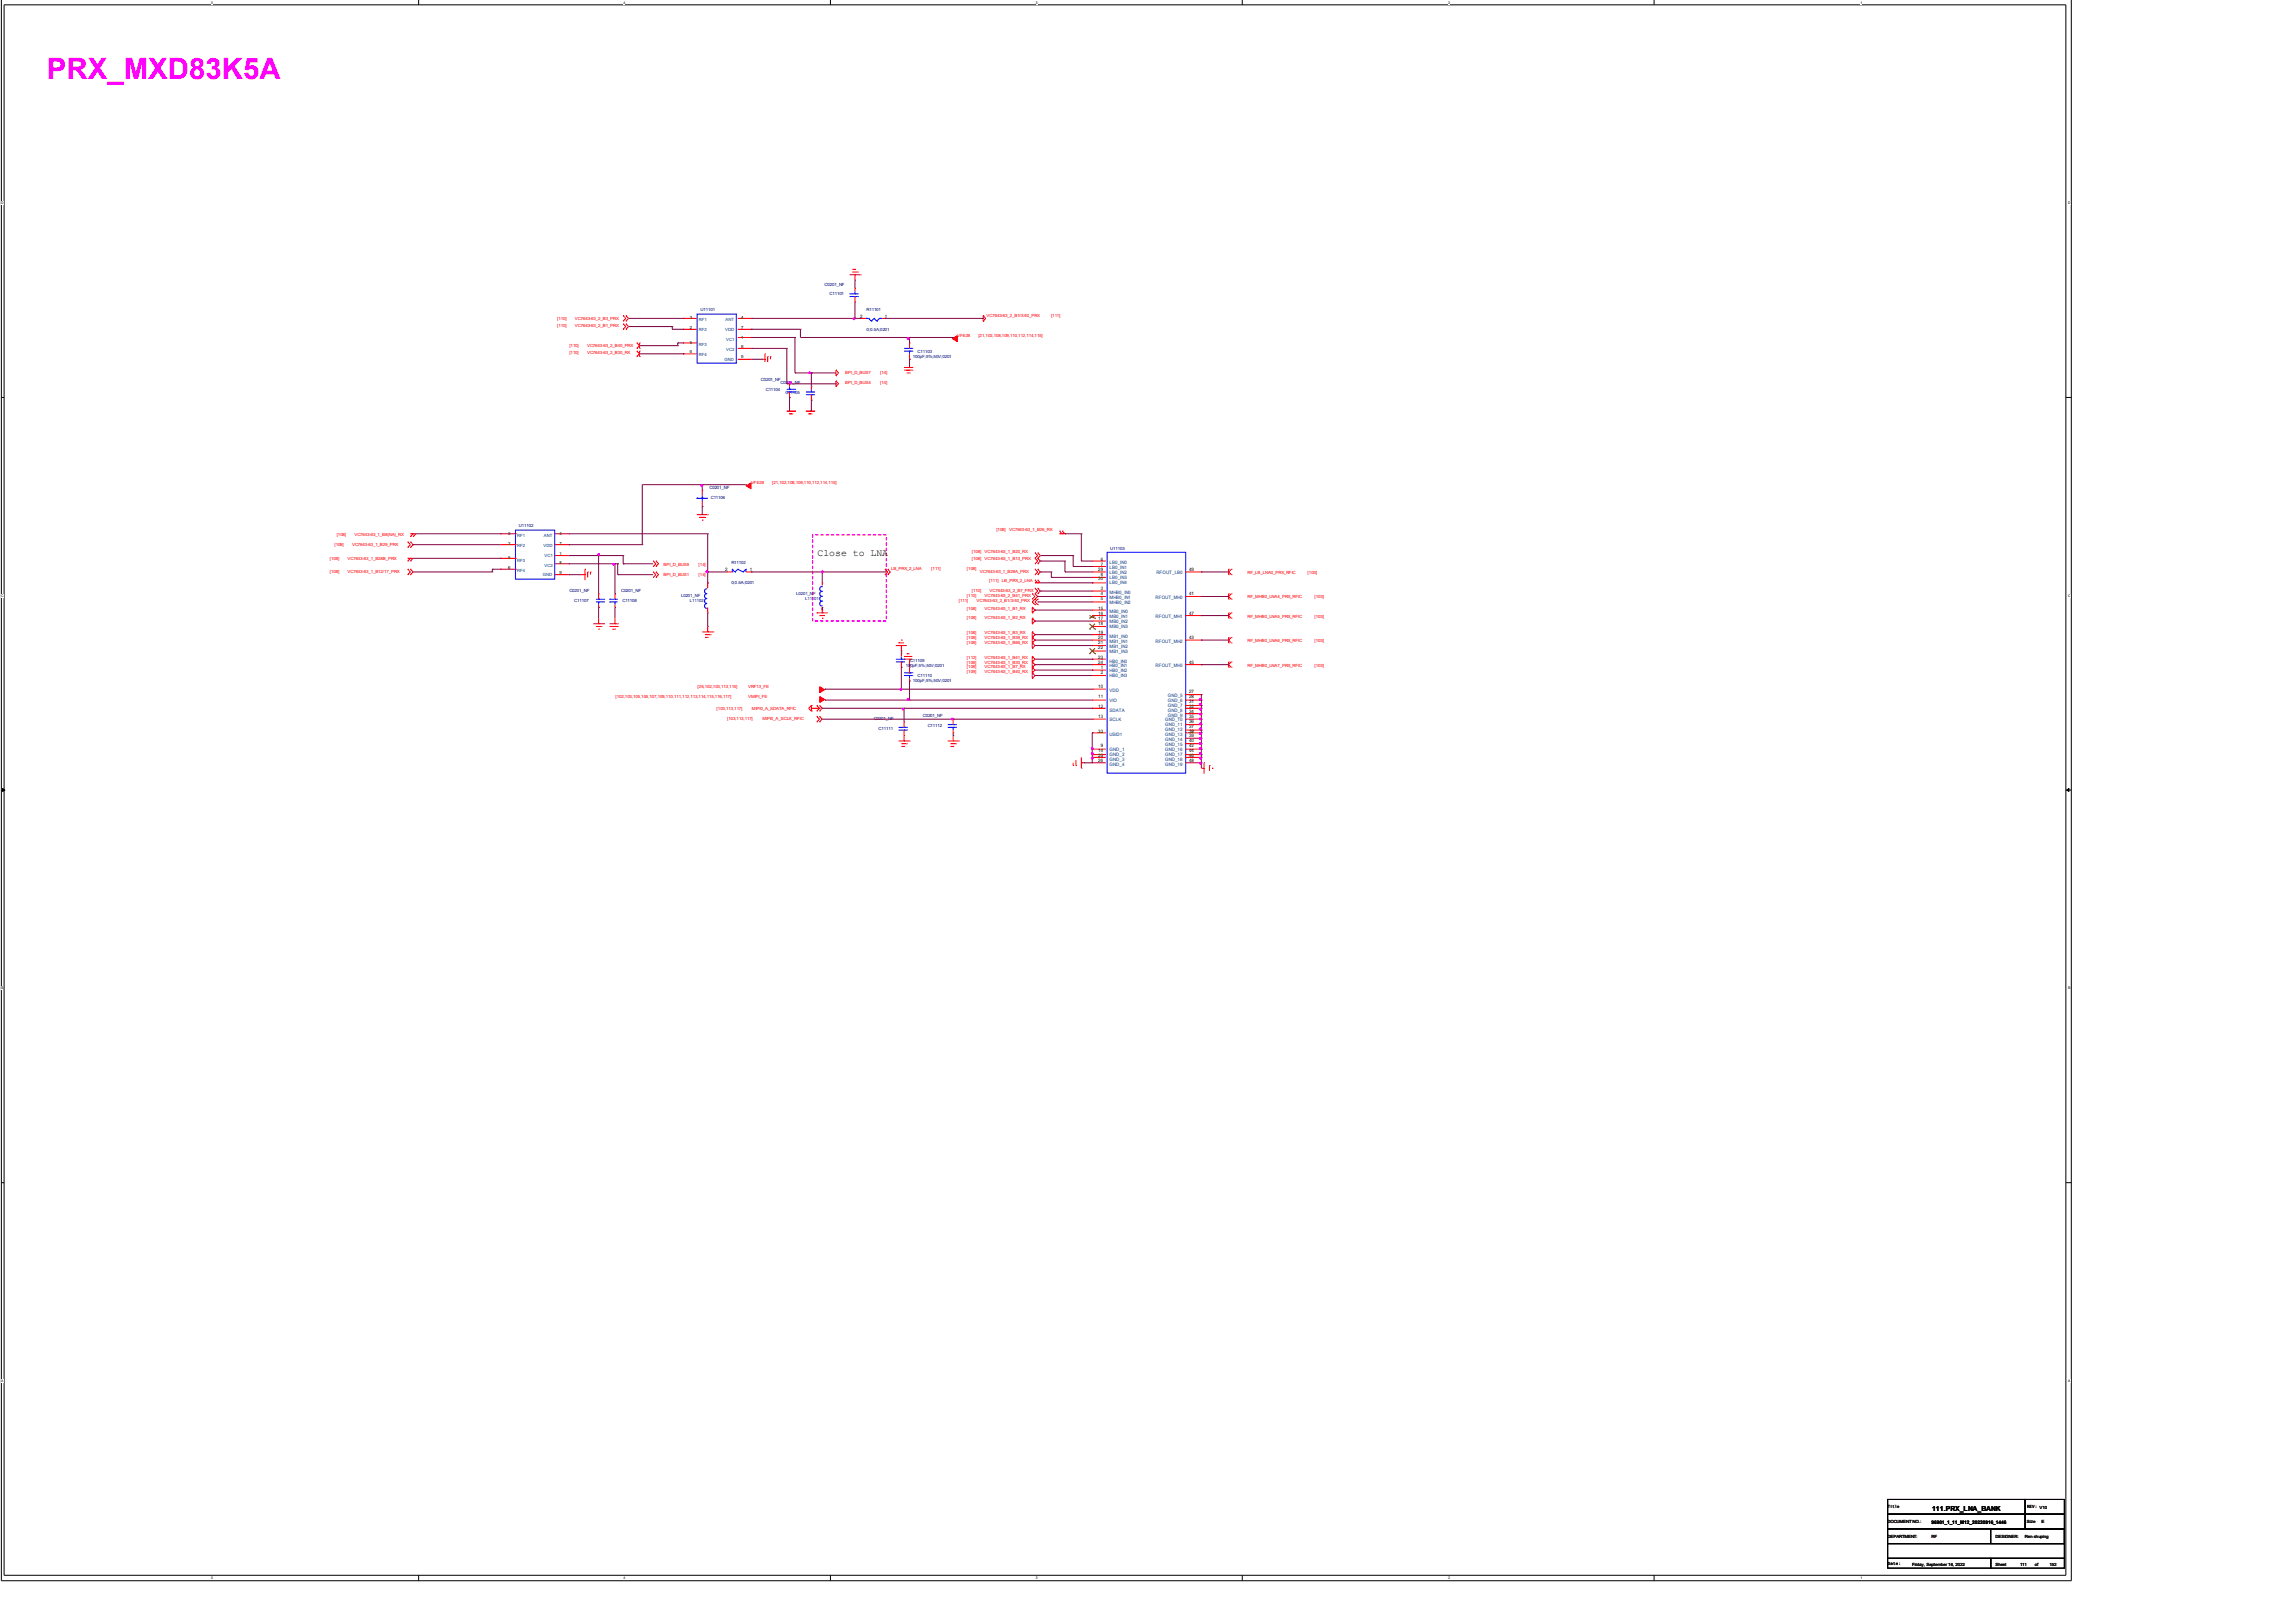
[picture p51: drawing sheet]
<svg xmlns="http://www.w3.org/2000/svg" width="297mm" height="210mm" viewBox="0 0 297 210" stroke-linecap="round" stroke-linejoin="round" font-family="sans-serif">
<defs><g id="words">
<text font-size="3.8" fill="#f0f" x="6.1" y="10.2">PRX_MXD83K5A</text>
<text font-size="1.3" x="105.7" y="71.9">Close to LNA</text>
<text font-size=".9" x="249.9" y="195.5">111.PRX_LNA_BANK</text>
<g font-size=".6" fill="#f00">
<text x="72.1" y="41.4">[110]</text>
<text x="74.4" y="41.4">VC7643-63_2_B3_PRX</text>
<text x="127.6" y="41.1">VC7643-63_2_B1/3/40_PRX</text>
<text x="136" y="41.1">[111]</text>
<text x="72.1" y="42.3">[110]</text>
<text x="73.7" y="44.9">[110]</text>
<text x="73.7" y="45.8">[110]</text>
<text x="74.4" y="42.3">VC7643-63_2_B1_PRX</text>
<text x="75.9" y="44.9">VC7643-63_2_B40_PRX</text>
<text x="75.9" y="45.8">VC7643-63_2_B30_RX</text>
<text x="123.8" y="43.6">VFE28</text>
<text x="126.6" y="43.6">[21,102,108,109,110,112,114,115]</text>
<text x="109.3" y="48.4">BPI_D_BUS7</text>
<text x="109.3" y="49.7">BPI_D_BUS4</text>
<text x="113.9" y="48.4">[14]</text>
<text x="113.9" y="49.7">[14]</text>
<text x="97.1" y="62.7">VFE28</text>
<text x="99.9" y="62.7">[21,102,108,109,110,112,114,115]</text>
<text x="43.3" y="70.6">[108]</text>
<text x="43.6" y="69.3">[108]</text>
<text x="45.5" y="70.6">VC7643-63_1_B29_PRX</text>
<text x="45.8" y="69.3">VC7643-63_1_B8(NA)_RX</text>
<text x="125.7" y="71.5">[108]</text>
<text x="127.4" y="71.5">VC7643-63_1_B20_RX</text>
<text x="128.9" y="68.7">[108]</text>
<text x="130.5" y="68.7">VC7643-63_1_B26_RX</text>
<text x="42.7" y="74.1">[108]</text>
<text x="42.7" y="72.5">[108]</text>
<text x="45" y="74.1">VC7643-63_1_B12/17_PRX</text>
<text x="45" y="72.5">VC7643-63_1_B28B_PRX</text>
<text x="85.8" y="73.2">BPI_D_BUS9</text>
<text x="85.8" y="74.5">BPI_D_BUS1</text>
<text x="90.4" y="73.2">[14]</text>
<text x="90.4" y="74.5">[14]</text>
<text x="115.3" y="73.8">LB_PRX_2_LNA</text>
<text x="120.5" y="73.8">[111]</text>
<text x="124" y="77.9">[111]</text>
<text x="125.1" y="77.3">[110]</text>
<text x="125.1" y="73.8">[108]</text>
<text x="125.7" y="72.5">[108]</text>
<text x="125.7" y="76.6">[110]</text>
<text x="126.3" y="77.9">VC7643-63_2_B1/3/40_PRX</text>
<text x="126.7" y="74.1">VC7643-63_1_B28A_PRX</text>
<text x="127.4" y="72.5">VC7643-63_1_B13_PRX</text>
<text x="127.4" y="77.3">VC7643-63_2_B41_PRX</text>
<text x="128" y="75.4">[111]</text>
<text x="128" y="76.6">VC7643-63_2_B7_PRX</text>
<text x="129.6" y="75.4">LB_PRX_2_LNA</text>
<text x="161.4" y="77.4">RF_MHB0_LNA4_PRX_RFIC</text>
<text x="161.4" y="74.2">RF_LB_LNA0_PRX_RFIC</text>
<text x="169.1" y="74.2">[103]</text>
<text x="170" y="77.4">[103]</text>
<text x="125.1" y="78.9">[108]</text>
<text x="125.1" y="80.1">[108]</text>
<text x="125.1" y="82">[108]</text>
<text x="125.1" y="82.7">[108]</text>
<text x="125.1" y="83.3">[108]</text>
<text x="127.4" y="78.9">VC7643-63_1_B1_RX</text>
<text x="127.4" y="80.1">VC7643-63_1_B2_RX</text>
<text x="127.4" y="82">VC7643-63_1_B3_RX</text>
<text x="127.4" y="82.7">VC7643-63_1_B39_RX</text>
<text x="127.4" y="83.3">VC7643-63_1_B66_RX</text>
<text x="161.4" y="83.1">RF_MHB0_LNA6_PRX_RFIC</text>
<text x="161.4" y="79.9">RF_MHB0_LNA5_PRX_RFIC</text>
<text x="170" y="83.1">[103]</text>
<text x="170" y="79.9">[103]</text>
<text x="90.2" y="89">[26,102,103,113,115]</text>
<text x="96.8" y="89">VRF13_FE</text>
<text x="125.1" y="86.5">[108]</text>
<text x="125.1" y="85.9">[108]</text>
<text x="125.1" y="87.1">[109]</text>
<text x="125.1" y="85.2">[112]</text>
<text x="127.4" y="86.5">VC7643-63_1_B7_RX</text>
<text x="127.4" y="85.9">VC7643-63_1_B30_RX</text>
<text x="127.4" y="87.1">VC7643-63_1_B40_RX</text>
<text x="127.4" y="85.2">VC7643-63_1_B41_RX</text>
<text x="161.4" y="86.3">RF_MHB0_LNA7_PRX_RFIC</text>
<text x="170" y="86.3">[103]</text>
<text x="79.6" y="90.3">[102,103,105,106,107,109,110,111,112,113,114,115,116,117]</text>
<text x="92.7" y="91.9">[103,113,117]</text>
<text x="94.1" y="93.1">[103,113,117]</text>
<text x="96.8" y="90.3">VMIPI_FE</text>
<text x="97.3" y="91.9">MIPI0_A_SDATA_RFIC</text>
<text x="98.6" y="93.1">MIPI0_A_SCLK_RFIC</text>
</g>
<g font-size=".6">
<text x="89.2" y="41.3">3</text>
<text x="95.9" y="41.3">4</text>
<text x="111.3" y="41.1">2</text>
<text x="114.5" y="41.1">1</text>
<text x="89.2" y="42.5">2</text>
<text x="89.2" y="44.4">5</text>
<text x="89.2" y="45.7">6</text>
<text x="95.9" y="43.8">1</text>
<text x="95.9" y="42.5">7</text>
<text x="95.9" y="45.1">8</text>
<text x="95.9" y="46.4">9</text>
<text x="65.7" y="70.5">2</text>
<text x="65.7" y="69.2">3</text>
<text x="72.4" y="71.8">1</text>
<text x="72.4" y="69.2">4</text>
<text x="72.4" y="70.5">7</text>
<text x="65.7" y="72.4">5</text>
<text x="65.7" y="73.7">6</text>
<text x="72.4" y="73">8</text>
<text x="72.4" y="74.3">9</text>
<text x="93.8" y="73.8">2</text>
<text x="97" y="73.8">1</text>
<text x="142.1" y="73.8">29</text>
<text x="142.1" y="75.1">30</text>
<text x="142.4" y="76.4">3</text>
<text x="142.4" y="77">4</text>
<text x="142.4" y="77.6">5</text>
<text x="142.4" y="72.6">6</text>
<text x="142.4" y="73.2">7</text>
<text x="142.4" y="74.5">8</text>
<text x="153.8" y="77">41</text>
<text x="153.8" y="73.8">49</text>
<text x="142.1" y="78.9">15</text>
<text x="142.1" y="79.5">16</text>
<text x="142.1" y="80.2">17</text>
<text x="142.1" y="80.8">18</text>
<text x="142.1" y="82.1">19</text>
<text x="142.1" y="82.7">20</text>
<text x="142.1" y="83.4">21</text>
<text x="142.1" y="84">22</text>
<text x="153.8" y="82.7">43</text>
<text x="153.8" y="79.5">47</text>
<text x="142.1" y="89.1">10</text>
<text x="142.1" y="85.3">23</text>
<text x="142.1" y="85.9">24</text>
<text x="142.4" y="86.5">1</text>
<text x="142.4" y="87.2">2</text>
<text x="153.8" y="89.7">27</text>
<text x="153.8" y="85.9">45</text>
<text x="142.1" y="90.3">11</text>
<text x="142.1" y="91.6">12</text>
<text x="142.1" y="92.9">13</text>
<text x="142.1" y="94.8">33</text>
<text x="153.8" y="90.3">28</text>
<text x="153.8" y="91">31</text>
<text x="153.8" y="91.6">32</text>
<text x="153.8" y="92.2">34</text>
<text x="153.8" y="92.9">35</text>
<text x="153.8" y="93.5">36</text>
<text x="153.8" y="94.1">37</text>
<text x="153.8" y="94.8">38</text>
<text x="153.8" y="95.4">39</text>
<text x="142.1" y="97.3">14</text>
<text x="142.1" y="98">25</text>
<text x="142.1" y="98.6">26</text>
<text x="142.4" y="96.7">9</text>
<text x="153.8" y="96.1">40</text>
<text x="153.8" y="96.7">42</text>
<text x="153.8" y="97.3">44</text>
<text x="153.8" y="98">46</text>
<text x="153.8" y="98.6">48</text>
<text x="244.2" y="197.1">DOCUMENT NO.:</text>
<text x="244.2" y="195.2">Title</text>
<text x="249.8" y="197.1">96901_1_11_M12_20220916_1446</text>
<text x="262.2" y="197.1">Size</text>
<text x="262.2" y="195.2">REV: V10</text>
<text x="264.1" y="197.1">E</text>
<text x="244.2" y="199">DEPARTMENT:</text>
<text x="244.2" y="202.5">Date:</text>
<text x="247.3" y="202.6">Friday, September 16, 2022</text>
<text x="249.9" y="199">RF</text>
<text x="258.1" y="199">DESIGNER:</text>
<text x="258.1" y="202.6">Sheet</text>
<text x="261.3" y="202.6">111</text>
<text x="261.9" y="199">Ren shuping</text>
<text x="263.2" y="202.6">of</text>
<text x="265.1" y="202.6">152</text>
</g>
<g font-size=".6" fill="#004080">
<text x="90.4" y="41.6">RF1</text>
<text x="93.9" y="41.6">ANT</text>
<text x="90.4" y="42.8">RF2</text>
<text x="90.4" y="44.7">RF3</text>
<text x="90.4" y="46">RF4</text>
<text x="93.7" y="46.7">GND</text>
<text x="93.8" y="42.8">VDD</text>
<text x="93.9" y="44.1">VC1</text>
<text x="93.9" y="45.4">VC2</text>
<text x="66.9" y="70.8">RF2</text>
<text x="66.9" y="69.5">RF1</text>
<text x="70.3" y="70.8">VDD</text>
<text x="70.4" y="69.5">ANT</text>
<text x="66.9" y="72.7">RF3</text>
<text x="66.9" y="74">RF4</text>
<text x="70.2" y="74.6">GND</text>
<text x="70.4" y="72.1">VC1</text>
<text x="70.4" y="73.3">VC2</text>
<text x="143.5" y="76.8">MHB0_IN0</text>
<text x="143.5" y="77.5">MHB0_IN1</text>
<text x="143.5" y="73">LB0_IN0</text>
<text x="143.5" y="73.7">LB0_IN1</text>
<text x="143.5" y="74.9">LB0_IN3</text>
<text x="143.5" y="74.3">LB0_IN2</text>
<text x="143.5" y="75.6">LB0_IN4</text>
<text x="149.5" y="77.5">RFOUT_MH0</text>
<text x="149.6" y="74.3">RFOUT_LB0</text>
<text x="143.5" y="78.1">MHB0_IN2</text>
<text x="143.5" y="79.4">MB0_IN0</text>
<text x="143.5" y="80">MB0_IN1</text>
<text x="143.5" y="80.6">MB0_IN2</text>
<text x="143.5" y="81.3">MB0_IN3</text>
<text x="143.5" y="82.6">MB1_IN0</text>
<text x="143.5" y="83.2">MB1_IN1</text>
<text x="143.5" y="83.8">MB1_IN2</text>
<text x="149.5" y="83.2">RFOUT_MH2</text>
<text x="149.5" y="80">RFOUT_MH1</text>
<text x="143.5" y="87">HB0_IN2</text>
<text x="143.5" y="87.6">HB0_IN3</text>
<text x="143.5" y="89.5">VDD</text>
<text x="143.5" y="84.5">MB1_IN3</text>
<text x="143.5" y="85.7">HB0_IN0</text>
<text x="143.5" y="86.4">HB0_IN1</text>
<text x="149.5" y="86.4">RFOUT_MH3</text>
<text x="143.5" y="90.8">VIO</text>
<text x="143.5" y="92.1">SDATA</text>
<text x="143.5" y="93.3">SCLK</text>
<text x="143.5" y="95.3">USID1</text>
<text x="150.7" y="93.3">GND_10</text>
<text x="150.7" y="94">GND_11</text>
<text x="150.7" y="94.6">GND_12</text>
<text x="150.7" y="95.3">GND_13</text>
<text x="150.7" y="95.9">GND_14</text>
<text x="151.1" y="90.2">GND_5</text>
<text x="151.1" y="90.8">GND_6</text>
<text x="151.1" y="91.4">GND_7</text>
<text x="151.1" y="92.1">GND_8</text>
<text x="151.1" y="92.7">GND_9</text>
<text x="143.5" y="97.2">GND_1</text>
<text x="143.5" y="97.8">GND_2</text>
<text x="143.5" y="98.4">GND_3</text>
<text x="143.5" y="99.1">GND_4</text>
<text x="150.7" y="96.5">GND_15</text>
<text x="150.7" y="97.2">GND_16</text>
<text x="150.7" y="97.8">GND_17</text>
<text x="150.7" y="98.4">GND_18</text>
<text x="150.7" y="99.1">GND_19</text>
</g>
<g font-size=".6" fill="#000080">
<text x="90.6" y="40.3">U11101</text>
<text x="106.7" y="37">C0201_NF</text>
<text x="107.3" y="38.2">C11101</text>
<text x="112.1" y="40.3">R11101</text>
<text x="112.1" y="42.8">0;0.5A;0201</text>
<text x="118.1" y="46.3">100pF;5%;50V;0201</text>
<text x="118.7" y="45.6">C11103</text>
<text x="98.4" y="49.3">C0201_NF</text>
<text x="99.1" y="50.6">C11104</text>
<text x="101" y="49.7">C0201_NF</text>
<text x="101.6" y="50.9">C11105</text>
<text x="91.8" y="63.3">C0201_NF</text>
<text x="91.9" y="64.6">C11106</text>
<text x="67.1" y="68.2">U11102</text>
<text x="143.6" y="71.1">U11103</text>
<text x="73.7" y="76.6">C0201_NF</text>
<text x="74.3" y="77.9">C11107</text>
<text x="80.3" y="76.6">C0201_NF</text>
<text x="80.5" y="77.9">C11108</text>
<text x="88.1" y="77.3">L0201_NF</text>
<text x="89.2" y="77.9">L11102</text>
<text x="94.6" y="72.9">R11102</text>
<text x="94.6" y="75.6">0;0.5A;0201</text>
<text x="103" y="77">L0201_NF</text>
<text x="104.1" y="77.6">L11101</text>
<text x="117.2" y="86.3">100pF;5%;50V;0201</text>
<text x="117.7" y="85.6">C11109</text>
<text x="118.1" y="88.2">100pF;5%;50V;0201</text>
<text x="118.7" y="87.5">C11110</text>
<text x="113" y="93.1">C0201_NF</text>
<text x="113.7" y="94.4">C11111</text>
<text x="119.4" y="92.8">C0201_NF</text>
<text x="120" y="94.1">C11112</text>
</g>
<g font-size=".5">
<text x="27.3" y=".5">5</text>
<text x="80.6" y=".5">4</text>
<text x="134" y=".5">3</text>
<text x="187.3" y=".5">2</text>
<text x="240.7" y=".5">1</text>
<text x=".2" y="26.4">D</text>
<text x="267.5" y="26.4">D</text>
<text x=".2" y="77.2">C</text>
<text x="267.5" y="77.2">C</text>
<text x=".2" y="128">B</text>
<text x="267.5" y="128">B</text>
<text x=".2" y="178.8">A</text>
<text x="267.5" y="178.8">A</text>
<text x="27.3" y="204.3">5</text>
<text x="80.6" y="204.3">4</text>
<text x="134" y="204.3">3</text>
<text x="187.3" y="204.3">2</text>
<text x="240.7" y="204.3">1</text>
</g>
</g></defs>
<path d="M.2 -.1v204.6h267.7v-204.6M.5 .6h266.7v203.2h-266.7z" fill="none" stroke="#000" stroke-width=".13"/>
<g fill="#fff">
<path d="M27.3 .1h.2v.5h-.2z"/>
<path d="M27.3 203.9h.2v.5h-.2z"/>
</g>
<path d="M54.2 -.1v.7M54.2 203.8v.7" fill="none" stroke="#000" stroke-width=".13"/>
<g fill="#fff">
<path d="M80.6 .1h.3v.5h-.3z"/>
<path d="M80.6 203.9h.3v.5h-.3z"/>
</g>
<path d="M107.4 -.1v.7M107.4 203.8v.7" fill="none" stroke="#000" stroke-width=".13"/>
<g fill="#fff">
<path d="M134 .1h.2v.5h-.2z"/>
<path d="M134 203.9h.2v.5h-.2z"/>
</g>
<path d="M160.7 -.1v.7M160.7 203.8v.7" fill="none" stroke="#000" stroke-width=".13"/>
<g fill="#fff">
<path d="M187.3 .1h.2v.5h-.2z"/>
<path d="M187.3 203.9h.2v.5h-.2z"/>
</g>
<path d="M214 -.1v.7M214 203.8v.7" fill="none" stroke="#000" stroke-width=".13"/>
<g fill="#fff">
<path d="M240.7 .1h.2v.5h-.2z"/>
<path d="M240.7 203.9h.2v.5h-.2z"/>
<path d="M.2 26h.3v.5h-.3z"/>
<path d="M267.5 26h.3v.5h-.3z"/>
<path d="M.2 76.8h.3v.5h-.3z"/>
<path d="M267.5 76.8h.3v.5h-.3z"/>
</g>
<path d="M.2 51.4h.3M267.2 51.4h.7" fill="none" stroke="#000" stroke-width=".13"/>
<g fill="#fff">
<path d="M.2 127.6h.2v.5h-.2z"/>
<path d="M267.5 127.6h.3v.5h-.3z"/>
</g>
<path d="M.2 102.2h.3M267.2 102.2h.7" fill="none" stroke="#000" stroke-width=".13"/>
<path d="M.3 102l.3 .2-.3 .2zM267.3 102.2l.3-.2v.4z" fill="#000" stroke="#000" stroke-width=".13"/>
<g fill="#fff">
<path d="M.2 178.4h.3v.5h-.3z"/>
<path d="M267.5 178.4h.3v.5h-.3z"/>
</g>
<path d="M.2 153h.3M267.2 153h.7M244.2 194h17.8v1.9h-17.8zM244.2 195.9h17.8v1.9h-17.8zM244.2 199.7h22.8v1.9h-22.8zM244.2 197.8h22.8v1.9h-22.8zM257.5 197.8h9.5v1.9h-9.5zM262 194h5v1.9h-5zM262 195.9h5v1.9h-5zM244.2 201.6h13.3v1.3h-13.3zM257.5 201.6h9.5v1.3h-9.5z" fill="none" stroke="#000" stroke-width=".13"/>
<path d="M105.1 69.2h9.5v11.1h-9.5z" fill="none" stroke="#f0f" stroke-width=".17" stroke-dasharray=".3 .3"/>
<g fill="none" stroke="#f00" stroke-width=".13">
<path d="M109.9 35.6h1.4M110.2 35.2h.7M110.2 34.8h.4M110.6 35.6h.1M110.6 34.8h.1M110.6 39.1h.1M110.6 37.3h.1M110.6 35.6v.7M110.6 37.3v.4M110.6 38.4v.7M110.9 35.2h.1M111.3 35.6h.1"/>
<path d="M80.6 41.5h.1M80.6 40.8h.1M80.6 42.6h.1M80.6 41.9h.1M80.6 40.8l.4 .4-.4 .3M80.6 41.9l.4 .4-.4 .3M81 40.8h.1M81 41.5h.1M81 41.9h.1M81 42.6h.1M81 40.8l.3 .4-.3 .3M81 41.9l.3 .4-.3 .3"/>
<path d="M82.4 45.1h.1M82.4 44.4h.1M82.4 46.1h.1M82.4 45.4h.1M82.4 44.4l.3 .3-.3 .4M82.4 45.4l.3 .4-.3 .3M82.7 44.4h.1M82.7 45.1h.1M82.7 45.4h.1M82.7 46.1h.1M82.7 44.4v.7M82.7 45.4v.7"/>
<path d="M88.4 42.6h.1M88.4 41.2h.1M88.4 44.4h.1M88.4 45.8h.1M88.4 42.6h1.7M88.4 41.2h1.7M88.4 44.4h1.7M88.4 45.8h1.7M95.4 46.5h1.8M95.4 43.7h1.8M95.4 42.6h1.8M95.4 41.2h1.8"/>
<path d="M95.4 45.1h1.8M97.2 43.7h.1M97.2 41.2h.1M97.2 42.6h.1M97.2 45.1h.1M97.2 46.5h.1M98.6 46.5h.4M99 46.5h.1M99 45.8h.1M99 45.8v1M99.3 46.1h.1M99.3 46.1v.7"/>
<path d="M99.7 46.1h.1M99.7 46.1v.4M101.8 53.2h1M102.1 53.5h.1M102.1 51.4h.1M102.1 49.7h.1M102.1 53.5h.4M102.1 49.7v.3M102.1 50.7v.7M102.5 53.5h.1M102.8 53.2h.1M104.2 53.2h1.1"/>
<path d="M104.6 53.5h.1M104.6 53.5h.4M105 53.5h.1M105 51.8h.1M105 50h.1M105 50v.4M105 51.1v.7M105.3 53.2h.1M108.1 48.6h.1M108.1 47.9h.1M108.1 50h.1M108.1 49.3h.1"/>
<path d="M108.1 47.9l.4 .4-.4 .3M108.1 47.9v.7M108.1 49.3v.7M108.1 49.3l.4 .4-.4 .3M111.3 41.2h.1M111.3 41.2h.7M114.1 41.2h.4M114.5 41.2h.1M116.9 47.5h1.1M116.9 47.9h1.1M117.3 47.9h.1M117.3 48.3h.4"/>
<path d="M117.7 48.3h.1M117.7 44.4h.1M117.7 46.5h.1M117.7 44.4v.7M117.7 45.8v.7M118 47.5h.1M118 47.9h.1M127.2 41.5h.1M127.2 40.8h.1M127.2 40.8l.3 .4-.3 .3M127.2 40.8v.7M52.7 73.7h.1"/>
<path d="M52.7 74.4h.1M52.7 70.1h.1M52.7 70.8h.1M52.7 72.2h.1M52.7 72.6h.1M52.7 73.7l.4 .3-.4 .4M52.7 70.1l.4 .4-.4 .3M52.7 72.2h.7l-.3 .4M53.1 69.1h.1M53.1 69.4h.1M53.1 74.4h.1M53.1 73.7h.1"/>
<path d="M53.1 70.8h.1M53.1 70.1h.1M53.1 72.6h.1M53.1 72.2h.1M53.1 69.1h.7l-.4 .3M53.1 73.7l.3 .3-.3 .4M53.1 70.1l.3 .4-.3 .3M53.1 72.2l-.4 .4M53.4 69.4h.1M53.4 69.1h.1M53.4 69.1l-.3 .3M64.7 70.5h.1"/>
<path d="M64.7 69.1h.1M64.7 72.2h.1M64.7 73.7h.1M64.7 69.1h2.2M64.7 72.2h2.2M64.7 70.5h2.2M64.7 73.7h2.2M71.8 74.4h1.8M71.8 69.1h1.8M71.8 71.9h1.8M71.8 70.5h1.8M71.8 72.9h1.8"/>
<path d="M73.6 71.9h.1M73.6 69.1h.1M73.6 70.5h.1M73.6 72.9h.1M73.6 74.4h.1M75 74.4h.7M75.7 74.4h.1M75.7 73.7h.1M75.7 73.7v1.4M76 74h.1M76 74v.7M76.4 74h.1"/>
<path d="M76.4 74v.4M77.4 78.6h.1M77.4 76.8h.1M77.4 76.8v.7M77.4 78.2v.4M79.6 78.6h.1M79.6 76.8h.1M79.6 76.8v.7M79.6 78.2v.4M84.5 73.3h.1M84.5 72.6h.1M84.5 74.7h.1"/>
<path d="M84.5 74h.1M84.5 72.6l.3 .3-.3 .4M84.5 74l.3 .4-.3 .3M84.8 73.3h.1M84.8 72.6h.1M84.8 74.7h.1M84.8 74h.1M84.8 72.6l.4 .3-.4 .4M84.8 74l.4 .4-.4 .3M90.1 66.6h1.4M90.5 66.9h.1M90.5 66.9h.7"/>
<path d="M90.8 67.3h.1M90.8 65.5h.1M90.8 63.4h.1M90.8 63.4v.7M90.8 64.8v.7M91.2 66.9h.1M91.5 66.6h.1M91.5 79.3h.1M91.5 75.4h.1M91.5 75.4v.7M91.5 78.6v.7M94 74h.1"/>
<path d="M94 74h.7M96.5 74h.7M97.2 74h.1M105.7 79.3h.1M105.7 79.3h1.4M106 79.6h.1M106 79.6h.7M106.4 79.3h.1M106.4 78.9h.1M106.4 75.4h.1M106.4 75.4v.4M106.4 78.6v.7"/>
<path d="M114.5 74.4h.1M114.5 73.7h.1M114.5 73.7l.3 .3-.3 .4M114.8 74.4h.1M114.8 73.7h.1M114.8 73.7l.4 .3-.4 .4M133.5 78.6h.1M133.5 79.3h.1M133.5 77.5h.1M133.5 76.8h.1M133.5 78.6l.4 .3-.4 .4M133.5 78.6v.7"/>
<path d="M133.5 76.8l.4 .4-.4 .3M133.9 72.9h.1M133.9 72.2h.1M133.9 71.5h.1M133.9 76.8h.1M133.9 77.5h.1M133.9 76.1h.1M133.9 78.2h.1M133.9 74.4h.1M133.9 73.7h.1M133.9 75.4h.1M133.9 75.1h.1"/>
<path d="M133.9 72.2l.3 .4-.3 .3M133.9 71.5l.3 .4-.3 .3M133.9 76.8l.3 .4-.7 .7 .4 .3M133.9 76.1l.3 .4-.3 .3M133.9 73.7l.3 .3-.3 .4M133.9 75.1l.3 .3M134.2 72.2h.1M134.2 72.9h.1M134.2 71.5h.1M134.2 76.1h.1M134.2 76.8h.1M134.2 77.5h.1"/>
<path d="M134.2 78.2h.1M134.2 73.7h.1M134.2 74.4h.1M134.2 75.1h.1M134.2 75.4h.1M134.2 72.2l.4 .4-.4 .3M134.2 71.5l.4 .4-.4 .3M134.2 76.1l.4 .4-.4 .3M134.2 77.5l-.3 .4 .3 .3M134.2 73.7l.4 .3-.4 .4M134.2 75.1l.4 .3h-.7M137.1 69.1h.1"/>
<path d="M137.1 68.7h.1M137.1 68.7l.3 .4M137.4 68.7h.1M137.4 69.1h.1M137.4 68.7l.4 .4h-.7M141.3 76.5h.1M141.3 77.2h.1M141.3 77.9h.1M141.3 72.6h.1M141.3 73.3h.1M141.3 74.7h.1M141.3 78.9h.1"/>
<path d="M141.3 79.6h.1M141.3 74h.1M141.3 75.4h.1M141.3 79.6h1.8M141.3 75.4h1.8M141.3 74h1.8M141.3 76.5h1.8M141.3 77.2h1.8M141.3 77.9h1.8M141.3 72.6h1.8M141.3 73.3h1.8M141.3 74.7h1.8"/>
<path d="M141.3 78.9h1.8M153.3 79.6h2.1M153.3 74h2.1M153.3 77.2h2.1M155.4 77.2h.1M155.4 79.6h.1M155.4 74h.1M158.9 79.3h.1M158.9 77.5h.1M158.9 76.8h.1M158.9 74.4h.1M158.9 73.7h.1"/>
<path d="M158.9 73.7v.7M158.9 76.8v.7M158.9 79.3v.7M159.3 79.3h.1M159.3 76.8h.1M159.3 77.5h.1M159.3 73.7h.1M159.3 74.4h.1M159.3 79.3l-.4 .3 .4 .4M159.3 76.8l-.4 .4 .4 .3M159.3 73.7l-.4 .3 .4 .4M76.7 80.7h1.4"/>
<path d="M77.1 81.1h.7M77.4 80.7h.1M77.4 81.4h.1M77.4 80v.7M77.8 81.1h.1M78.1 80.7h.1M78.8 80.7h1.1M78.8 81.1h1.1M79.2 81.4h.4M79.6 80.7h.1M79.6 81.4h.1M79.6 80v.7"/>
<path d="M79.9 80.7h.1M79.9 81.1h.1M90.8 81.8h1.5M91.2 82.1h.7M91.2 82.5h.3M91.5 81.8h.1M91.5 82.5h.1M91.5 81.1v.7M91.9 82.1h.1M92.3 81.8h.1M105 91.3h.1M105 92h.1"/>
<path d="M105 91.3l-.4 .3 .4 .4M105 91.3v.7M105 91.6h1M105.7 91.3h.1M105.7 92h.1M105.7 92.7h.1M105.7 93.4h.1M105.7 92.7l.3 .4-.3 .3M105.7 91.3l.3 .3M106 92h.1M106 91.3h.1M106 91.6h.1"/>
<path d="M106 93.4h.1M106 92.7h.1M106 91.3l.4 .3-.4 .4M106 91.6l-.3 .4M106 92.7l.4 .4-.4 .3M106.4 80h.1M115.9 83.5h.1M115.9 83.5h1.4M116.2 83.2h.1M116.2 83.2h.7M116.2 95.9h1.5M116.6 83.5h.1"/>
<path d="M116.6 82.8h.1M116.6 84.6h.1M116.6 86.4h.1M116.6 83.5v.7M116.6 84.6v.3M116.6 85.6v.8M116.6 96.2h.7M116.6 96.6h.3M116.9 85.3h.1M116.9 84.9h.1M116.9 95.9h.1M116.9 96.6h.1"/>
<path d="M116.9 95.2h.1M116.9 93.4h.1M116.9 85.3h1.1M116.9 84.9h1.1M116.9 93.4v.7M116.9 94.5v1.4M117.3 84.6h.1M117.3 96.2h.1M117.3 84.6h.4M117.7 85.3h.1M117.7 95.9h.1M117.7 86.4h.1"/>
<path d="M117.7 88.1h.1M117.7 85.3v.7M117.7 86.4v.7M117.7 87.8v.3M122.6 95.9h1.4M122.9 96.2h.7M122.9 96.6h.4M123.3 95.9h.1M123.3 96.6h.1M123.3 94.8h.1M123.3 93.1h.1M123.3 93.1v.7"/>
<path d="M123.3 94.5v.3M123.3 95.2v.7M123.6 96.2h.1M124 95.9h.1M133.5 80h.1M133.5 80.7h.1M133.5 81.8h.1M133.5 82.5h.1M133.5 83.2h.1M133.5 83.9h.1M133.5 86.4h.1M133.5 87.1h.1"/>
<path d="M133.5 85.6h.1M133.5 87.8h.1M133.5 84.9h.1M133.5 80v.7M133.5 81.8v2.1M133.5 84.9v2.9M133.5 80l.4 .4-.4 .3M133.5 81.8l.4 .3-.4 .4M133.5 82.5l.4 .3-.4 .4M133.5 83.2l.4 .3-.4 .4M133.5 86.4l.4 .3-.4 .4M133.5 85.6l.4 .4-.4 .4"/>
<path d="M133.5 87.1l.4 .3-.4 .4M133.5 84.9l.4 .4-.4 .3M138.8 99.1h.1M138.8 98.7v.4M139.2 99.1h.1M139.2 98.3v.8M139.9 98.7h.1M139.9 99.4h.1M139.9 98.7h.3M139.9 98v1.4M141.3 86.7h.1M141.3 87.4h.1"/>
<path d="M141.3 96.9h.1M141.3 89.2h.1M141.3 90.6h.1M141.3 91.6h.1M141.3 93.1h.1M141.3 97.6h.1M141.3 80.4h.1M141.3 81.1h.1M141.3 82.1h.1M141.3 82.8h.1M141.3 83.5h.1M141.3 84.2h.1"/>
<path d="M141.3 85.3h.1M141.3 86h.1M141.3 98h.1M141.3 98.7h.1M141.3 94.8h.1M141.3 83.5h1.8M141.3 85.3h1.8M141.3 98.7h1.8M141.3 81.1h1.8M141.3 82.1h1.8M141.3 91.6h1.8M141.3 86.7h1.8"/>
<path d="M141.3 87.4h1.8M141.3 96.9h1.8M141.3 89.2h1.8M141.3 90.6h1.8M141.3 93.1h1.8M141.3 97.6h1.8M141.3 80.4h1.8M141.3 82.8h1.8M141.3 84.2h1.8M141.3 86h1.8M141.3 98h1.8M141.3 94.8h1.8"/>
<path d="M153.3 96.2h2.1M153.3 98.7h2.1M153.3 91.6h2.1M153.3 96.9h2.1M153.3 90.6h2.1M153.3 93.1h2.1M153.3 97.6h2.1M153.3 82.8h2.1M153.3 86h2.1M153.3 98h2.1M153.3 89.9h2.1M153.3 91.3h2.1"/>
<path d="M153.3 94.8h2.1M153.3 92.3h2.1M153.3 93.8h2.1M153.3 94.5h2.1M153.3 95.5h2.1M155.4 89.9h.1M155.4 90.6h.1M155.4 91.3h.1M155.4 91.6h.1M155.4 92.3h.1M155.4 93.1h.1M155.4 93.8h.1"/>
<path d="M155.4 94.5h.1M155.4 94.8h.1M155.4 95.5h.1M155.4 96.2h.1M155.4 96.9h.1M155.4 82.8h.1M155.4 97.6h.1M155.4 86h.1M155.4 98h.1M155.4 98.7h.1M155.4 99.4h.4M155.8 99.4h.1"/>
<path d="M155.8 98.7h.1M155.8 98.7v1.4M156.5 99.1h.1M156.5 99.1v.7M156.8 99.4h.1M158.9 83.2h.1M158.9 82.5h.1M158.9 80h.1M158.9 86.4h.1M158.9 85.6h.1M158.9 82.5v.7M158.9 85.6v.8"/>
<path d="M159.3 82.5h.1M159.3 83.2h.1M159.3 80h.1M159.3 85.6h.1M159.3 86.4h.1M159.3 82.5l-.4 .3 .4 .4M159.3 85.6l-.4 .4 .4 .4"/>
</g>
<g fill="#f00" stroke="#f00" stroke-width=".13">
<path d="M106 88.9l.7 .3-.7 .4z" fill-rule="evenodd"/>
<path d="M106 90.1l.7 .4-.7 .4z" fill-rule="evenodd"/>
<path d="M123.2 43.8l.6-.4v.8z" fill-rule="evenodd"/>
<path d="M96.5 62.9l.7-.4v.7z" fill-rule="evenodd"/>
</g>
<g fill="none" stroke="#00f" stroke-width=".13">
<path d="M109.9 38h1M109.9 38.4h1M110.6 38.4h.1M110.6 38h.1M110.6 37.7v.3M110.9 38h.1M110.9 38.4h.1M90.2 40.6h5v6.4h-5zM101.8 50.7h1M101.8 50.4h1M102.1 50.7h.1M102.1 50.4h.1"/>
<path d="M102.1 50v.4M102.8 50.4h.1M102.8 50.7h.1M104.2 50.7h1.1M104.2 51.1h1.1M105 51.1h.1M105 50.7h.1M105 50.4v.3M105.3 50.7h.1M105.3 51.1h.1M112 41.2h.1M112 41.2h.4"/>
<path d="M112.4 41.2h.1M112.4 41.2l.3 .3M112.7 41.5h.1M113.1 41.2h.1M113.1 41.2l.3 .3M113.1 41.2l-.4 .3M113.4 41.5h.1M113.8 41.2h.1M113.8 41.2h.3M113.8 41.2l-.4 .3M116.9 45.4h1.1M116.9 45.1h1.1"/>
<path d="M117.7 45.1h.1M117.7 45.4h.1M117.7 45.4v.4M118 45.4h.1M118 45.1h.1M66.7 68.6h5.1v6.3h-5.1zM77.1 77.5h1M77.1 77.9h1M77.4 77.9h.1M77.4 77.5h.1M77.4 77.9v.3M78.1 77.5h.1"/>
<path d="M78.1 77.9h.1M78.8 77.5h.1M78.8 77.9h.1M78.8 77.5h1.1M78.8 77.9h1.1M79.6 77.9h.1M79.6 77.5h.1M79.6 77.9v.3M90.1 64.5h.1M90.1 64.5h1.4M90.8 64.5h.1M90.8 64.1v.7"/>
<path d="M91.1 78.4l.1 .2 .2 .1M91.1 77.8l.1 .2 .2 .1M91.1 77.2l.1 .2h.2M91.1 76.5l.1 .2 .2 .1M91.4 78.1l-.2 .1v.2M91.4 77.5h-.2v.3M91.4 76.8l-.2 .1v.3M91.4 76.2l-.2 .1v.2M94.7 73.7h.1M94.7 74h.1M94.7 73.7l.4 .3M94.7 73.7v.3"/>
<path d="M95.1 74h.1M95.4 73.7h.1M95.4 73.7l.7 .3M95.4 73.7l-.3 .3M96.1 74h.1M96.5 73.7h.1M96.5 73.7v.3M96.5 73.7l-.4 .3M106.1 77.5v.2l.3 .1M106.4 77.8h-.1a.29 .29 0 0 0-.2 .3 .29 .29 0 0 0 .3 .3M106.4 77.2h-.3v.3M106.4 76.6l-.1-.1a.29 .29 0 0 0-.2 .3 .29 .29 0 0 0 .3 .3"/>
<path d="M106.4 75.9h-.1a.29 .29 0 0 0-.2 .3 .29 .29 0 0 0 .3 .3M143.2 71.5h10.2v28.5h-10.2zM115.9 85.6h1M115.9 85.3h1M116.2 94.1h1.1M116.2 94.5h1.1M116.6 85.3h.1M116.6 85.6h.1M116.6 84.9v.4M116.9 94.5h.1M116.9 94.1h.1M116.9 85.6h.1"/>
<path d="M116.9 85.3h.1M116.9 87.4h1.1M116.9 87.1h1.1M117.3 94.1h.1M117.3 94.5h.1M117.7 87.1h.1M117.7 87.4h.1M117.7 87.4v.4M118 87.4h.1M118 87.1h.1M122.6 94.1h1M122.6 93.8h1"/>
<path d="M123.3 94.1h.1M123.3 93.8h.1M123.3 94.1v.4M123.6 93.8h.1M123.6 94.1h.1"/>
</g>
<path d="M140.9 79.6l.7 .4M141.6 79.6l-.7 .4M140.9 80h.1M140.9 81.4h.1M140.9 84.6h.1M140.9 80.7l.7 .7M140.9 83.9l.7 .7M141.6 80h.1M141.6 81.4h.1M141.6 84.6h.1M141.6 80.7l-.7 .7M141.6 83.9l-.7 .7" fill="none" stroke="#804000" stroke-width=".13"/>
<g fill="none" stroke="#800040" stroke-width=".13">
<path d="M110.6 36.3h.1M110.6 36.3v1M110.6 39.1v2.1M81.3 41.2h7.1M81.3 42.3h5.7M82.7 45.8h5.7M82.7 44.7h5M87 42.3h.1M87 42.6h.1M87 42.6h1.4M87 42.3v.3M87.7 44.7h.1"/>
<path d="M87.7 44.4h.1M87.7 44.4v.3M87.7 44.4h.7M88.4 41.2h.1M88.4 45.8h.1M88.4 44.4h.1M88.4 42.6h.1M97.2 42.6h.1M97.2 41.2h14.1M97.2 43.7h5.6M97.2 42.6h6.3M97.2 45.1h4.6"/>
<path d="M97.2 46.5h1.4M98.6 46.5h.1M101.8 45.1h.1M101.8 49.7h.1M101.8 49.7h6.3M101.8 45.1v4.6M102.1 51.4h.1M102.1 49.7h.1M102.1 51.4v1.8M102.8 43.7h.1M102.8 48.3h.1M102.8 48.3h5.3"/>
<path d="M102.8 43.7v4.6M103.5 42.6h.1M103.5 42.6v1.1h19.8M105 51.8h.1M105 48.3h.1M105 48.3v1.7M105 51.8v1.4M108.1 49.7h.1M110.6 41.2h.1M111.3 41.2h.1M114.5 41.2h12.7M117.7 46.5h.1"/>
<path d="M117.7 43.7h.1M117.7 43.7v.7M117.7 46.5v1M123.3 43.7h.1M127.2 41.2h.1M53.4 70.5h.1M53.4 74h10.3M53.4 70.5h11.3M53.4 72.2h11.3M53.8 69.1h10.9M63.7 74h.1M63.7 73.7h.1"/>
<path d="M63.7 73.7v.3M63.7 73.7h1M64.7 69.1h.1M64.7 72.2h.1M64.7 73.7h.1M73.6 70.5h.1M73.6 74.4h1.4M73.6 69.1h17.9M73.6 70.5h9.5M73.6 71.9h7M73.6 72.9h6.3M75 74.4h.1"/>
<path d="M77.4 78.6h.1M77.4 71.9h.1M77.4 71.9v4.9M77.4 78.6v1.4M79.6 78.6h.1M79.6 72.9h.1M79.6 76.8h.1M79.6 72.9v3.9M79.6 78.6v1.4M79.9 74.4h.1M79.9 72.9h.1M79.9 74.4h4.6"/>
<path d="M79.9 72.9v1.5M80.6 72.9h.1M80.6 71.9h.1M80.6 71.9v1M80.6 72.9h3.9M83.1 70.5h.1M90.8 62.7h.1M90.8 65.5h.1M90.8 62.7v.7M90.8 65.5v1.1M91.5 75.4h.1M91.5 74h.1"/>
<path d="M91.5 69.1h.1M91.5 74h2.5M91.5 69.1v6.3M91.5 79.3v1.8M96.5 62.7h.1M96.5 62.7h-13.4v7.8M97.2 74h.1M97.2 74h17.3M106.4 74h.1M106.4 78.6h.1M106.4 74v1.4M106.4 78.6v.3"/>
<path d="M114.5 74h.1M133.9 78.9h.1M133.9 78.9h7.4M134.2 77.2h.1M134.2 77.9h.1M134.2 77.2h7.1M134.2 77.9h7.1M134.6 76.5h.1M134.6 74h.1M134.6 72.6h.1M134.6 74h1.4M134.6 76.5h6.7"/>
<path d="M134.6 71.9h4.2M134.6 72.6h3.2M134.6 75.4h6.7M136 74h.1M136 74.7h.1M136 74v.7M136 74.7h5.3M137.8 74h.1M137.8 72.6h.1M137.8 69.1h.1M137.8 74h3.5M137.8 69.1h2.1"/>
<path d="M137.8 72.6v1.4M138.8 71.9h.1M138.8 73.3h.1M138.8 71.9v1.4M138.8 73.3h2.5M139.9 72.6h.1M139.9 69.1h.1M139.9 72.6h1.4M139.9 69.1v3.5M141.3 73.3h.1M141.3 75.4h.1M155.4 79.6h.1"/>
<path d="M155.4 77.2h.1M155.4 74h.1M155.4 77.2h3.5M155.4 79.6h3.5M155.4 74h3.5M91.5 81.1h.1M106.4 91.6h.1M106.4 91.6h34.9M106.4 93.1h34.9M106.7 89.2h.1M106.7 90.6h.1M106.7 89.2h34.6"/>
<path d="M106.7 90.6h34.6M116.6 84.2h.1M116.6 86.4h.1M116.6 89.2h.1M116.6 84.2v.4M116.6 86.4v2.8M116.9 91.6h.1M116.9 91.6v1.8M117.7 86h.1M117.7 88.1h.1M117.7 90.6h.1M117.7 86v.4"/>
<path d="M117.7 88.1v2.5M123.3 95.2h.1M123.3 93.1h.1M123.3 94.8v.4M133.9 80.4h.1M133.9 82.1h.1M133.9 82.8h.1M133.9 86h.1M133.9 87.4h.1M133.9 80.4h7.4M133.9 82.1h7.4M133.9 82.8h7.4"/>
<path d="M133.9 86h7.4M133.9 85.3h7.4M133.9 86.7h7.4M133.9 87.4h7.4M133.9 83.5h7.4M140.2 98.7h.1M141.3 94.8h.1M141.3 96.9h.1M141.3 97.6h.1M141.3 98h.1M141.3 91.6h.1M141.3 85.3h.1"/>
<path d="M141.3 86.7h.1M141.3 83.5h.1M141.3 94.8v3.9h-1.1M155.4 89.9h.1M155.4 90.6h.1M155.4 91.3h.1M155.4 91.6h.1M155.4 92.3h.1M155.4 93.1h.1M155.4 93.8h.1M155.4 94.5h.1M155.4 94.8h.1"/>
<path d="M155.4 95.5h.1M155.4 96.2h.1M155.4 96.9h.1M155.4 97.6h.1M155.4 98h.1M155.4 98.7h.1M155.4 86h.1M155.4 82.8h.1M155.4 89.9v9.5M155.4 82.8h3.5M155.4 86h3.5"/>
</g>
<g fill="#f0f" stroke="#f0f" stroke-width=".13">
<circle cx="116.5" cy="89.2" r=".11"/>
<circle cx="117.5" cy="90.5" r=".11"/>
<circle cx="155.3" cy="90.5" r=".11"/>
<circle cx="155.3" cy="91.1" r=".11"/>
<circle cx="155.3" cy="92.4" r=".11"/>
<circle cx="155.3" cy="91.8" r=".11"/>
<circle cx="155.3" cy="93" r=".11"/>
<circle cx="155.3" cy="94.3" r=".11"/>
<circle cx="155.3" cy="93.7" r=".11"/>
<circle cx="141.3" cy="96.8" r=".11"/>
<circle cx="155.3" cy="94.9" r=".11"/>
<circle cx="155.3" cy="95.6" r=".11"/>
<circle cx="155.3" cy="96.8" r=".11"/>
<circle cx="155.3" cy="96.2" r=".11"/>
<circle cx="155.3" cy="97.5" r=".11"/>
<circle cx="141.3" cy="98.1" r=".11"/>
<circle cx="141.3" cy="97.5" r=".11"/>
<circle cx="155.3" cy="98.1" r=".11"/>
<circle cx="155.3" cy="98.7" r=".11"/>
<circle cx="116.8" cy="91.8" r=".11"/>
<circle cx="106.4" cy="74" r=".11"/>
<circle cx="110.5" cy="41.3" r=".11"/>
<circle cx="104.8" cy="48.2" r=".11"/>
<circle cx="117.5" cy="43.8" r=".11"/>
<circle cx="91.4" cy="74" r=".11"/>
<circle cx="90.8" cy="62.8" r=".11"/>
<circle cx="77.4" cy="71.7" r=".11"/>
<circle cx="79.4" cy="73" r=".11"/>
<circle cx="123.2" cy="93" r=".11"/>
<circle cx="102.2" cy="49.5" r=".11"/>
</g>
<use href="#words"/>
</svg>
